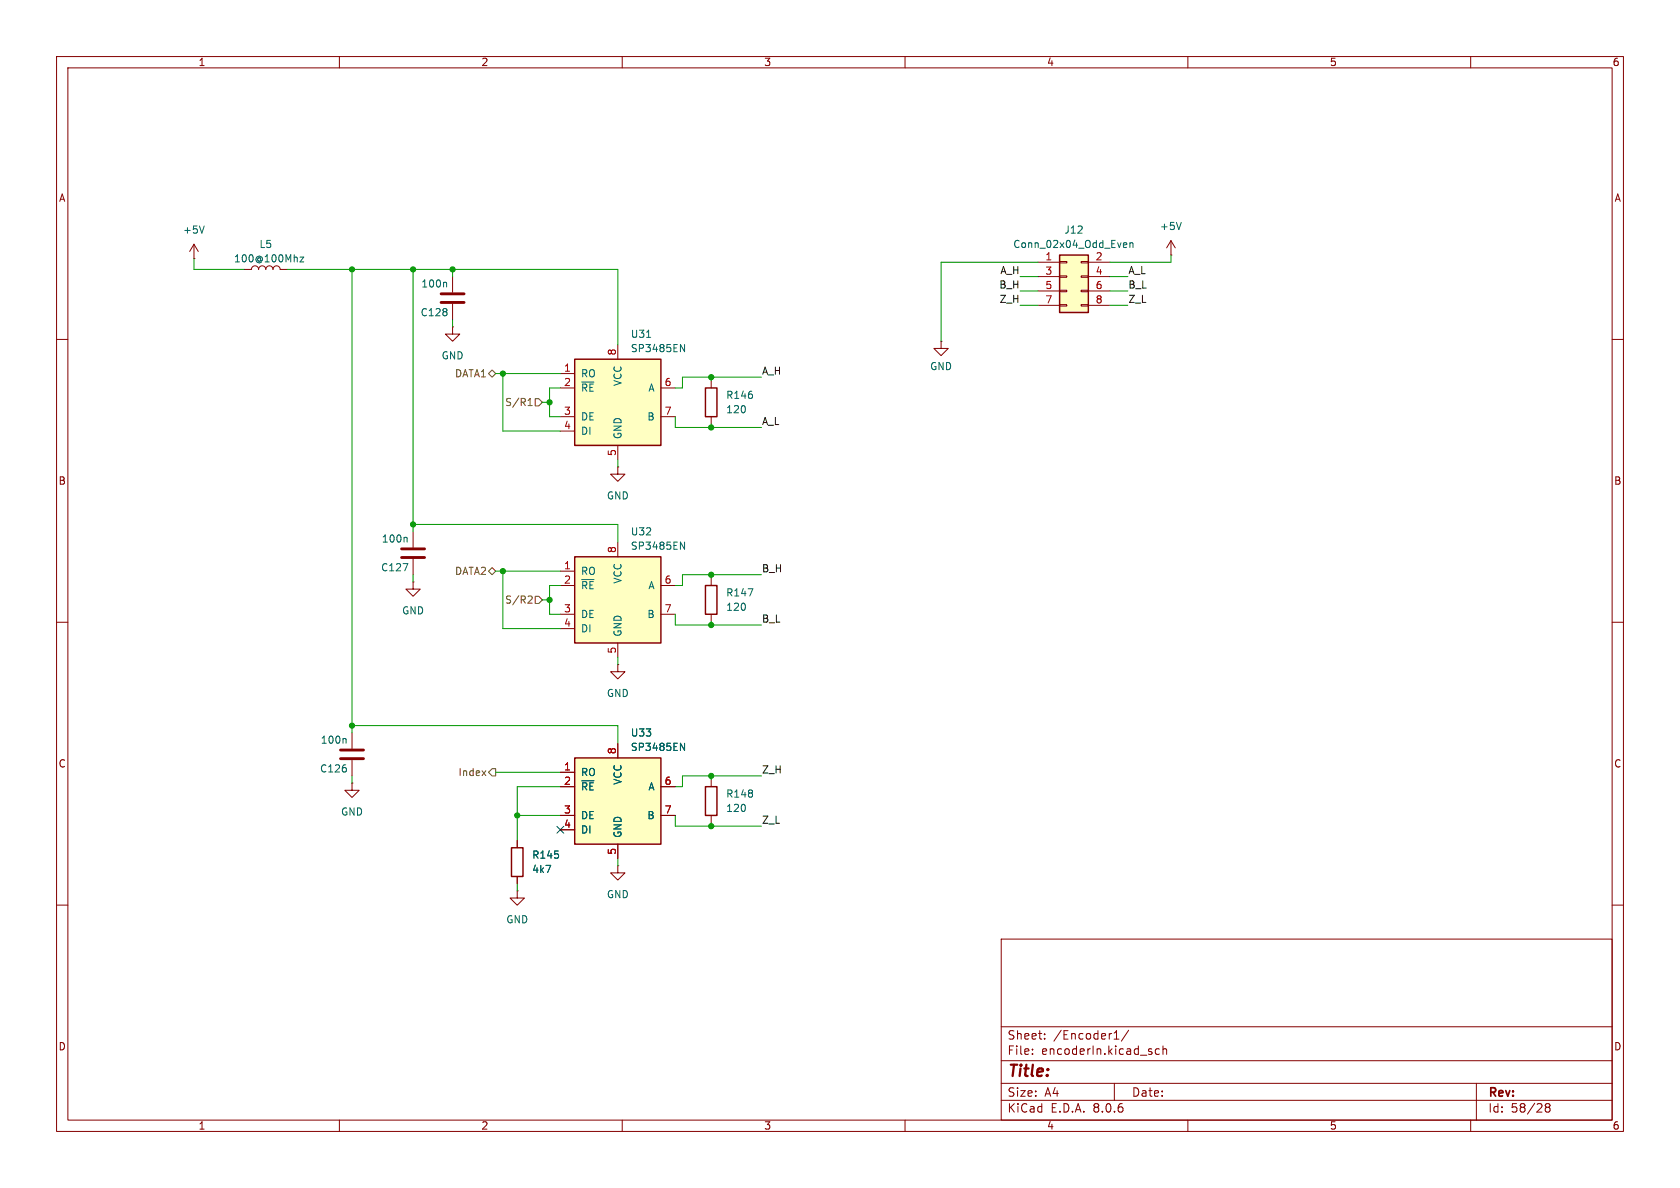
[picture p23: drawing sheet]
<svg xmlns="http://www.w3.org/2000/svg" width="297mm" height="210mm" viewBox="0 0 297 210" stroke-linecap="round" stroke-linejoin="round" font-family="sans-serif">
<defs><g id="words">
<text font-size="2.8" fill="#840000" x="178" y="190.9">Title:</text>
<g font-size="2.1" fill="#840000">
<text x="178" y="184">Sheet:</text>
<text x="186.2" y="184">/Encoder1/</text>
<text x="178" y="186.7">File:</text>
<text x="184.1" y="186.7">encoderIn.kicad_sch</text>
<text x="178" y="196.9">KiCad</text>
<text x="178" y="194.1">Size:</text>
<text x="184.7" y="194.1">A4</text>
<text x="185.7" y="196.9">E.D.A.</text>
<text x="193.3" y="196.9">8.0.6</text>
<text x="200" y="194.1">Date:</text>
<text x="263" y="194.3">Rev:</text>
<text x="263" y="196.9">Id:</text>
<text x="267.1" y="196.9">58/28</text>
</g>
<g font-size="1.8" fill="#840000">
<text x="35" y="11.9">1</text>
<text x="85" y="11.9">2</text>
<text x="135" y="11.9">3</text>
<text x="185" y="11.9">4</text>
<text x="235" y="11.9">5</text>
<text x="285" y="11.9">6</text>
<text x="10.3" y="35.9">A</text>
<text x="285.3" y="35.9">A</text>
<text x="10.3" y="85.9">B</text>
<text x="285.3" y="85.9">B</text>
<text x="10.3" y="135.9">C</text>
<text x="285.3" y="135.9">C</text>
<text x="10.3" y="185.9">D</text>
<text x="285.3" y="185.9">D</text>
<text x="35" y="199.9">1</text>
<text x="85" y="199.9">2</text>
<text x="135" y="199.9">3</text>
<text x="185" y="199.9">4</text>
<text x="235" y="199.9">5</text>
<text x="285" y="199.9">6</text>
</g>
<g font-size="1.8" fill="#006464">
<text x="32.3" y="41.5">+5V</text>
<text x="188.1" y="41.5">J12</text>
<text x="205" y="40.9">+5V</text>
<text x="41.3" y="46.6">100@100Mhz</text>
<text x="45.8" y="44">L5</text>
<text x="179" y="44">Conn_02x04_Odd_Even</text>
<text x="74.4" y="51">100n</text>
<text x="74.3" y="56.1">C128</text>
<text x="111.4" y="59.9">U31</text>
<text x="78" y="63.7">GND</text>
<text x="111.4" y="62.5">SP3485EN</text>
<text x="164.3" y="65.6">GND</text>
<text x="102.6" y="66.9">RO</text>
<text x="102.6" y="69.4">~{RE}</text>
<text x="110.1" y="68.3" transform="rotate(-90 110.1 68.3)">VCC</text>
<text x="114.5" y="69.4">A</text>
<text x="128.3" y="70.7">R146</text>
<text x="102.6" y="74.5">DE</text>
<text x="102.6" y="77.1">DI</text>
<text x="110.1" y="77.7" transform="rotate(-90 110.1 77.7)">GND</text>
<text x="114.4" y="74.5">B</text>
<text x="128.3" y="73.3">120</text>
<text x="107.2" y="88.5">GND</text>
<text x="111.4" y="94.8">U32</text>
<text x="67.3" y="101.2">C127</text>
<text x="67.4" y="96.1">100n</text>
<text x="102.6" y="101.8">RO</text>
<text x="111.4" y="97.4">SP3485EN</text>
<text x="102.6" y="104.4">~{RE}</text>
<text x="110.1" y="103.3" transform="rotate(-90 110.1 103.3)">VCC</text>
<text x="114.5" y="104.4">A</text>
<text x="128.3" y="105.6">R147</text>
<text x="71" y="108.8">GND</text>
<text x="102.6" y="109.4">DE</text>
<text x="102.6" y="112">DI</text>
<text x="110.1" y="112.6" transform="rotate(-90 110.1 112.6)">GND</text>
<text x="114.4" y="109.4">B</text>
<text x="128.3" y="108.2">120</text>
<text x="107.2" y="123.4">GND</text>
<text x="56.6" y="131.7">100n</text>
<text x="111.4" y="130.4">U33</text>
<text x="56.5" y="136.8">C126</text>
<text x="102.6" y="137.4">RO</text>
<text x="111.4" y="132.9">SP3485EN</text>
<text x="102.6" y="139.9">~{RE}</text>
<text x="110.1" y="138.8" transform="rotate(-90 110.1 138.8)">VCC</text>
<text x="114.5" y="139.9">A</text>
<text x="128.3" y="141.2">R148</text>
<text x="128.3" y="143.7">120</text>
<text x="60.2" y="144.4">GND</text>
<text x="102.6" y="145">DE</text>
<text x="102.6" y="147.5">DI</text>
<text x="110.1" y="148.2" transform="rotate(-90 110.1 148.2)">GND</text>
<text x="114.4" y="145">B</text>
<text x="94" y="152">R145</text>
<text x="94" y="154.5">4k7</text>
<text x="107.2" y="159">GND</text>
<text x="89.4" y="163.4">GND</text>
</g>
<g font-size="1.8" fill="#a90000">
<text x="184.7" y="46.1">1</text>
<text x="193.6" y="46.1">2</text>
<text x="184.7" y="48.6">3</text>
<text x="184.7" y="51.2">5</text>
<text x="184.7" y="53.7">7</text>
<text x="193.6" y="48.6">4</text>
<text x="193.6" y="51.2">6</text>
<text x="193.6" y="53.7">8</text>
<text x="99.6" y="65.8">1</text>
<text x="109" y="62.9" transform="rotate(-90 109 62.9)">8</text>
<text x="99.6" y="68.3">2</text>
<text x="117.4" y="68.3">6</text>
<text x="99.6" y="73.4">3</text>
<text x="99.6" y="75.9">4</text>
<text x="117.4" y="73.4">7</text>
<text x="109" y="80.7" transform="rotate(-90 109 80.7)">5</text>
<text x="99.6" y="100.7">1</text>
<text x="109" y="97.9" transform="rotate(-90 109 97.9)">8</text>
<text x="99.6" y="103.3">2</text>
<text x="117.4" y="103.3">6</text>
<text x="99.6" y="108.3">3</text>
<text x="99.6" y="110.9">4</text>
<text x="117.4" y="108.3">7</text>
<text x="109" y="115.6" transform="rotate(-90 109 115.6)">5</text>
<text x="99.6" y="136.3">1</text>
<text x="109" y="133.4" transform="rotate(-90 109 133.4)">8</text>
<text x="99.6" y="138.8">2</text>
<text x="99.6" y="143.9">3</text>
<text x="117.4" y="138.8">6</text>
<text x="117.4" y="143.9">7</text>
<text x="99.6" y="146.4">4</text>
<text x="109" y="151.2" transform="rotate(-90 109 151.2)">5</text>
</g>
<g font-size="1.8" fill="#0f0f0f">
<text x="176.6" y="51.1">B_H</text>
<text x="176.6" y="53.6">Z_H</text>
<text x="176.8" y="48.5">A_H</text>
<text x="199.4" y="53.6">Z_L</text>
<text x="199.4" y="51.1">B_L</text>
<text x="199.4" y="48.5">A_L</text>
<text x="134.6" y="66.3">A_H</text>
<text x="134.6" y="75.2">A_L</text>
<text x="134.6" y="101.3">B_H</text>
<text x="134.6" y="110.1">B_L</text>
<text x="134.6" y="136.8">Z_H</text>
<text x="134.6" y="145.7">Z_L</text>
</g>
<g font-size="1.8" fill="#725600">
<text x="80.3" y="66.9">DATA1</text>
<text x="89.2" y="72">S/R1</text>
<text x="80.3" y="101.8">DATA2</text>
<text x="89.2" y="106.9">S/R2</text>
<text x="80.9" y="137.4">Index</text>
</g>
</g></defs>
<g fill="none" stroke="#840000" stroke-width=".18">
<path d="M10 10h277v190h-277zM12 12h273v186h-273zM60 10v2M110 10v2M160 10v2M210 10v2M260 10v2M10 60h2M80 57.8v1.3h1.3l-1.3 1.2-1.3-1.2h1.3M80 57.8h.1M80 48.9v2.8M80 53.7v2.8"/>
<path d="M285 60h2M109.2 82.6v1.2h1.3l-1.3 1.3-1.3-1.3h1.3M109.2 82.6h.1M10 110h2M125.7 102.2v1.3M125.7 108.6v1.3M285 110h2M10 160h2M285 160h2M177 166h108v32h-108zM60 198v2M110 198v2"/>
<path d="M160 198v2M177 194.5h108M177 191.5h108M177 187.5h108M177 181.5h108M182.5 186.3v.1M182.5 185.5v.1M184.7 183.6v.1M184.7 182.8v.1M197 183.7h.8M197 182.6l.4-.4v1.5M197 191.5v3"/>
<path d="M199.5 182.1l-1.3 2M205 185.5l-.5-.1-.3 .3v.4l.2 .2h.6M205.6 185.5l.2-.1 .4 .1v.9M205.6 184.9v1.5M210 198v2M260 198v2M261 191.5v6.5M273.5 195.7l-.3-.2 .3-.4h.2l.3 .3-.3 .3M273.5 195.7l-.3 .3v.3l.3 .3h.2l.3-.3v-.4l-.3-.2M273.5 195.7h.2"/>
</g>
<path d="M124.7 103.5h2v5.1h-2z" fill="none" stroke="#840000" stroke-width=".25"/>
<path d="M78.8 49.9l.2 .2v.6M132.3 104.1h.8l-.5 1.3" fill="none" stroke="#006464" stroke-width=".18"/>
<path d="M78 51.9h4M78 53.5h4" fill="none" stroke="#840000" stroke-width=".51"/>
<path d="M101.6 63.5h15.2v15.2h-15.2z" fill="#ffffc2"/>
<path d="M101.6 63.5h15.2v15.2h-15.2zM90.4 149.9h2.1v5h-2.1z" fill="none" stroke="#840000" stroke-width=".25"/>
<path d="M99.1 66h2.5M99.1 68.6h2.5M99.1 73.7h2.5M99.1 76.2h2.5M109.2 61v2.5M109.2 78.7v2.6M116.8 68.6h2.6M116.8 73.7h2.6M91.4 157.5v1.3h1.3l-1.3 1.2-1.2-1.2h1.2M91.4 157.5h.1M91.4 148.6v1.3M91.4 154.9v1.3" fill="none" stroke="#840000" stroke-width=".18"/>
<path d="M114.3 59.6h.7M120.3 60.9l.7 1.3v-1.3" fill="none" stroke="#006464" stroke-width=".18"/>
<path d="M101.6 98.4h15.2v15.3h-15.2z" fill="#ffffc2"/>
<path d="M101.6 98.4h15.2v15.3h-15.2zM124.7 139.1h2v5h-2z" fill="none" stroke="#840000" stroke-width=".25"/>
<g fill="none" stroke="#840000" stroke-width=".18">
<path d="M34.3 45.7h.1M34.3 43.2l-.8 1.3M34.3 43.2v2.5M34.3 43.2l.8 1.3M43.2 47.6h1.2a.64 .64 0 0 1 .7-.6 .64 .64 0 0 1 .6 .6 .64 .64 0 0 1 .7-.6 .64 .64 0 0 1 .6 .6 .64 .64 0 0 1 .6-.6 .64 .64 0 0 1 .7 .6 .64 .64 0 0 1 .6-.6 .64 .64 0 0 1 .6 .6h1.3M109.2 95.9v2.5M99.1 101h2.5M99.1 103.5h2.5M99.1 108.6h2.5M99.1 111.1h2.5M109.2 117.5v1.2h1.3l-1.3 1.3-1.3-1.3h1.3M109.2 117.5h.1"/>
<path d="M109.2 113.7v2.5M116.8 103.5h2.6M116.8 108.6h2.6M62.2 138.4v1.3h1.3l-1.3 1.3-1.2-1.3h1.2M62.2 138.4h.1M62.2 129.5v2.8M62.2 134.4v2.8M125.7 137.8v1.3M125.7 144.1v1.3"/>
</g>
<path d="M36.1 39.9l-.4 1.3M53 45.5h.7l-.7 .8h.7M120.3 95.8l.7 1.3v-1.3M61 130.5l.2 .2v.7" fill="none" stroke="#006464" stroke-width=".18"/>
<path d="M60.2 132.6h4.1M60.2 134.1h4.1" fill="none" stroke="#840000" stroke-width=".51"/>
<path d="M187.3 45.1h5.1v10.1h-5.1z" fill="#ffffc2"/>
<g fill="none" stroke="#840000" stroke-width=".18">
<path d="M183.5 46.4h3.8M183.5 48.9h3.8M183.5 51.4h3.8M183.5 54h3.8M187.3 53.8h1.3v.3h-1.3zM187.3 51.3h1.3v.3h-1.3zM187.3 48.8h1.3v.2h-1.3zM187.3 46.2h1.3v.3h-1.3zM191.1 53.8h1.3v.3h-1.3zM191.1 51.3h1.3v.3h-1.3zM191.1 48.8h1.3v.2h-1.3zM191.1 46.2h1.3v.3h-1.3z"/>
<path d="M192.4 46.4h3.8M192.4 48.9h3.8M192.4 51.4h3.8M192.4 54h3.8M207 45.1h.1M207 42.5l-.8 1.3M207 42.5v2.6M207 42.5l.8 1.3M125.7 67.3v1.3M125.7 73.7v1.2M166.4 60.3v1.3h1.2l-1.2 1.3-1.3-1.3h1.3M166.4 60.3h.1"/>
</g>
<path d="M187.3 45.1h5.1v10.1h-5.1zM124.7 68.6h2v5.1h-2z" fill="none" stroke="#840000" stroke-width=".25"/>
<path d="M208.8 39.3l-.4 1.3M198.8 42.9l.3 .1 .1 .2-.6 .1M199.1 43.7l-.3 .1M199.8 43l.1-.1 .3 .1 .1 .8M199.8 42.9v.9" fill="none" stroke="#006464" stroke-width=".18"/>
<path d="M101.6 134h15.2v15.2h-15.2z" fill="#ffffc2"/>
<path d="M101.6 134h15.2v15.2h-15.2z" fill="none" stroke="#840000" stroke-width=".25"/>
<g fill="none" stroke="#840000" stroke-width=".18">
<path d="M73 94v2.8M73 98.8v2.8M73 102.9v1.2h1.3l-1.3 1.3-1.2-1.3h1.2M73 102.9h.1M99.1 136.5h2.5M99.1 139.1h2.5M109.2 131.4v2.6M116.8 139.1h2.6M91.4 148.6v1.3M91.4 154.9v1.3M99.1 144.1h2.5M99.1 146.7h2.5"/>
<path d="M109.2 153v1.3h1.3l-1.3 1.3-1.3-1.3h1.3M109.2 153h.1M109.2 149.2v2.6M116.8 144.1h2.6"/>
</g>
<path d="M71.3 99.6h.8l-.5 1.3M71.8 95l.2 .2v.6M120.3 131.4l.7 1.3v-1.3" fill="none" stroke="#006464" stroke-width=".18"/>
<path d="M71 97h4.1M71 98.6h4.1" fill="none" stroke="#840000" stroke-width=".51"/>
<path d="M86.4 66l.6-.6 .6 .6-.6 .7zM93.4 71.7h.7M93.4 70.8l.3-.4v1.3M94.6 70.5h.6l.7 .6-.7 .7h-.6zM86.4 101l.6-.7 .6 .7-.6 .6zM93.5 105.4h.5l.1 .3-.8 .9h.8M94.6 105.4h.6l.7 .6-.7 .7h-.6zM85.2 136.3l.7 .8M85.9 136.3l-.7 .8M87 135.9h.6v1.3h-.6l-.6-.7z" fill="none" stroke="#725600" stroke-width=".18"/>
<g fill="none" stroke="#009600" stroke-width=".18">
<path d="M34.3 45.7v1.9h8.9M50.8 47.6h58.4v13.4M62.2 47.6v81.9M73 47.6v46.4M80 47.6v1.3M80 56.5v1.3M180.3 54h3.2M180.3 51.4h3.2M180.3 48.9h3.2M183.5 46.4h-17.1v13.9M196.2 54h3.2M196.2 51.4h3.2"/>
<path d="M196.2 48.9h3.2M207 45.1v1.3h-10.8M87.6 66h11.5M88.9 66v10.2h10.2M95.9 71.1h1.3M99.1 68.6h-1.9v5.1h1.9M119.4 73.7v1.9h15.2M125.7 66.7v.6M125.7 74.9v.7M134.6 66.7h-14v1.9h-1.2M73 92.7h36.2v3.2M109.2 81.3v1.3"/>
<path d="M73 101.6v1.3M87.6 101h11.5M88.9 101v10.1h10.2M95.9 106h1.3M99.1 103.5h-1.9v5.1h1.9M109.2 116.2v1.3M119.4 108.6v1.9h15.2M125.7 101.6v.6M125.7 109.9v.6M134.6 101.6h-14v1.9h-1.2M62.2 137.2v1.2M62.2 128.3h47v3.1"/>
<path d="M87.6 136.5h11.5M99.1 139.1h-7.7v9.5M125.7 137.2v.6M134.6 137.2h-14v1.9h-1.2M91.4 156.2v1.3M91.4 144.1h7.7M109.2 151.8v1.2M119.4 144.1v2h15.2M125.7 145.4v.7"/>
</g>
<path d="M98.5 146.1l1.2 1.2M99.7 146.1l-1.2 1.2" fill="none" stroke="#000084" stroke-width=".18"/>
<g fill="#009600" stroke="#009600" stroke-width=".18">
<circle cx="97.2" cy="71.1" r=".46"/>
<circle cx="62.2" cy="47.6" r=".46"/>
<circle cx="73" cy="47.6" r=".46"/>
<circle cx="80" cy="47.6" r=".46"/>
<circle cx="73" cy="92.7" r=".46"/>
<circle cx="88.9" cy="101" r=".46"/>
<circle cx="88.9" cy="66" r=".46"/>
<circle cx="125.7" cy="101.6" r=".46"/>
<circle cx="125.7" cy="146.1" r=".46"/>
<circle cx="125.7" cy="137.2" r=".46"/>
<circle cx="125.7" cy="110.5" r=".46"/>
<circle cx="91.4" cy="144.1" r=".46"/>
<circle cx="97.2" cy="106" r=".46"/>
<circle cx="62.2" cy="128.3" r=".46"/>
<circle cx="125.7" cy="66.7" r=".46"/>
<circle cx="125.7" cy="75.6" r=".46"/>
</g>
<use href="#words"/>
</svg>
